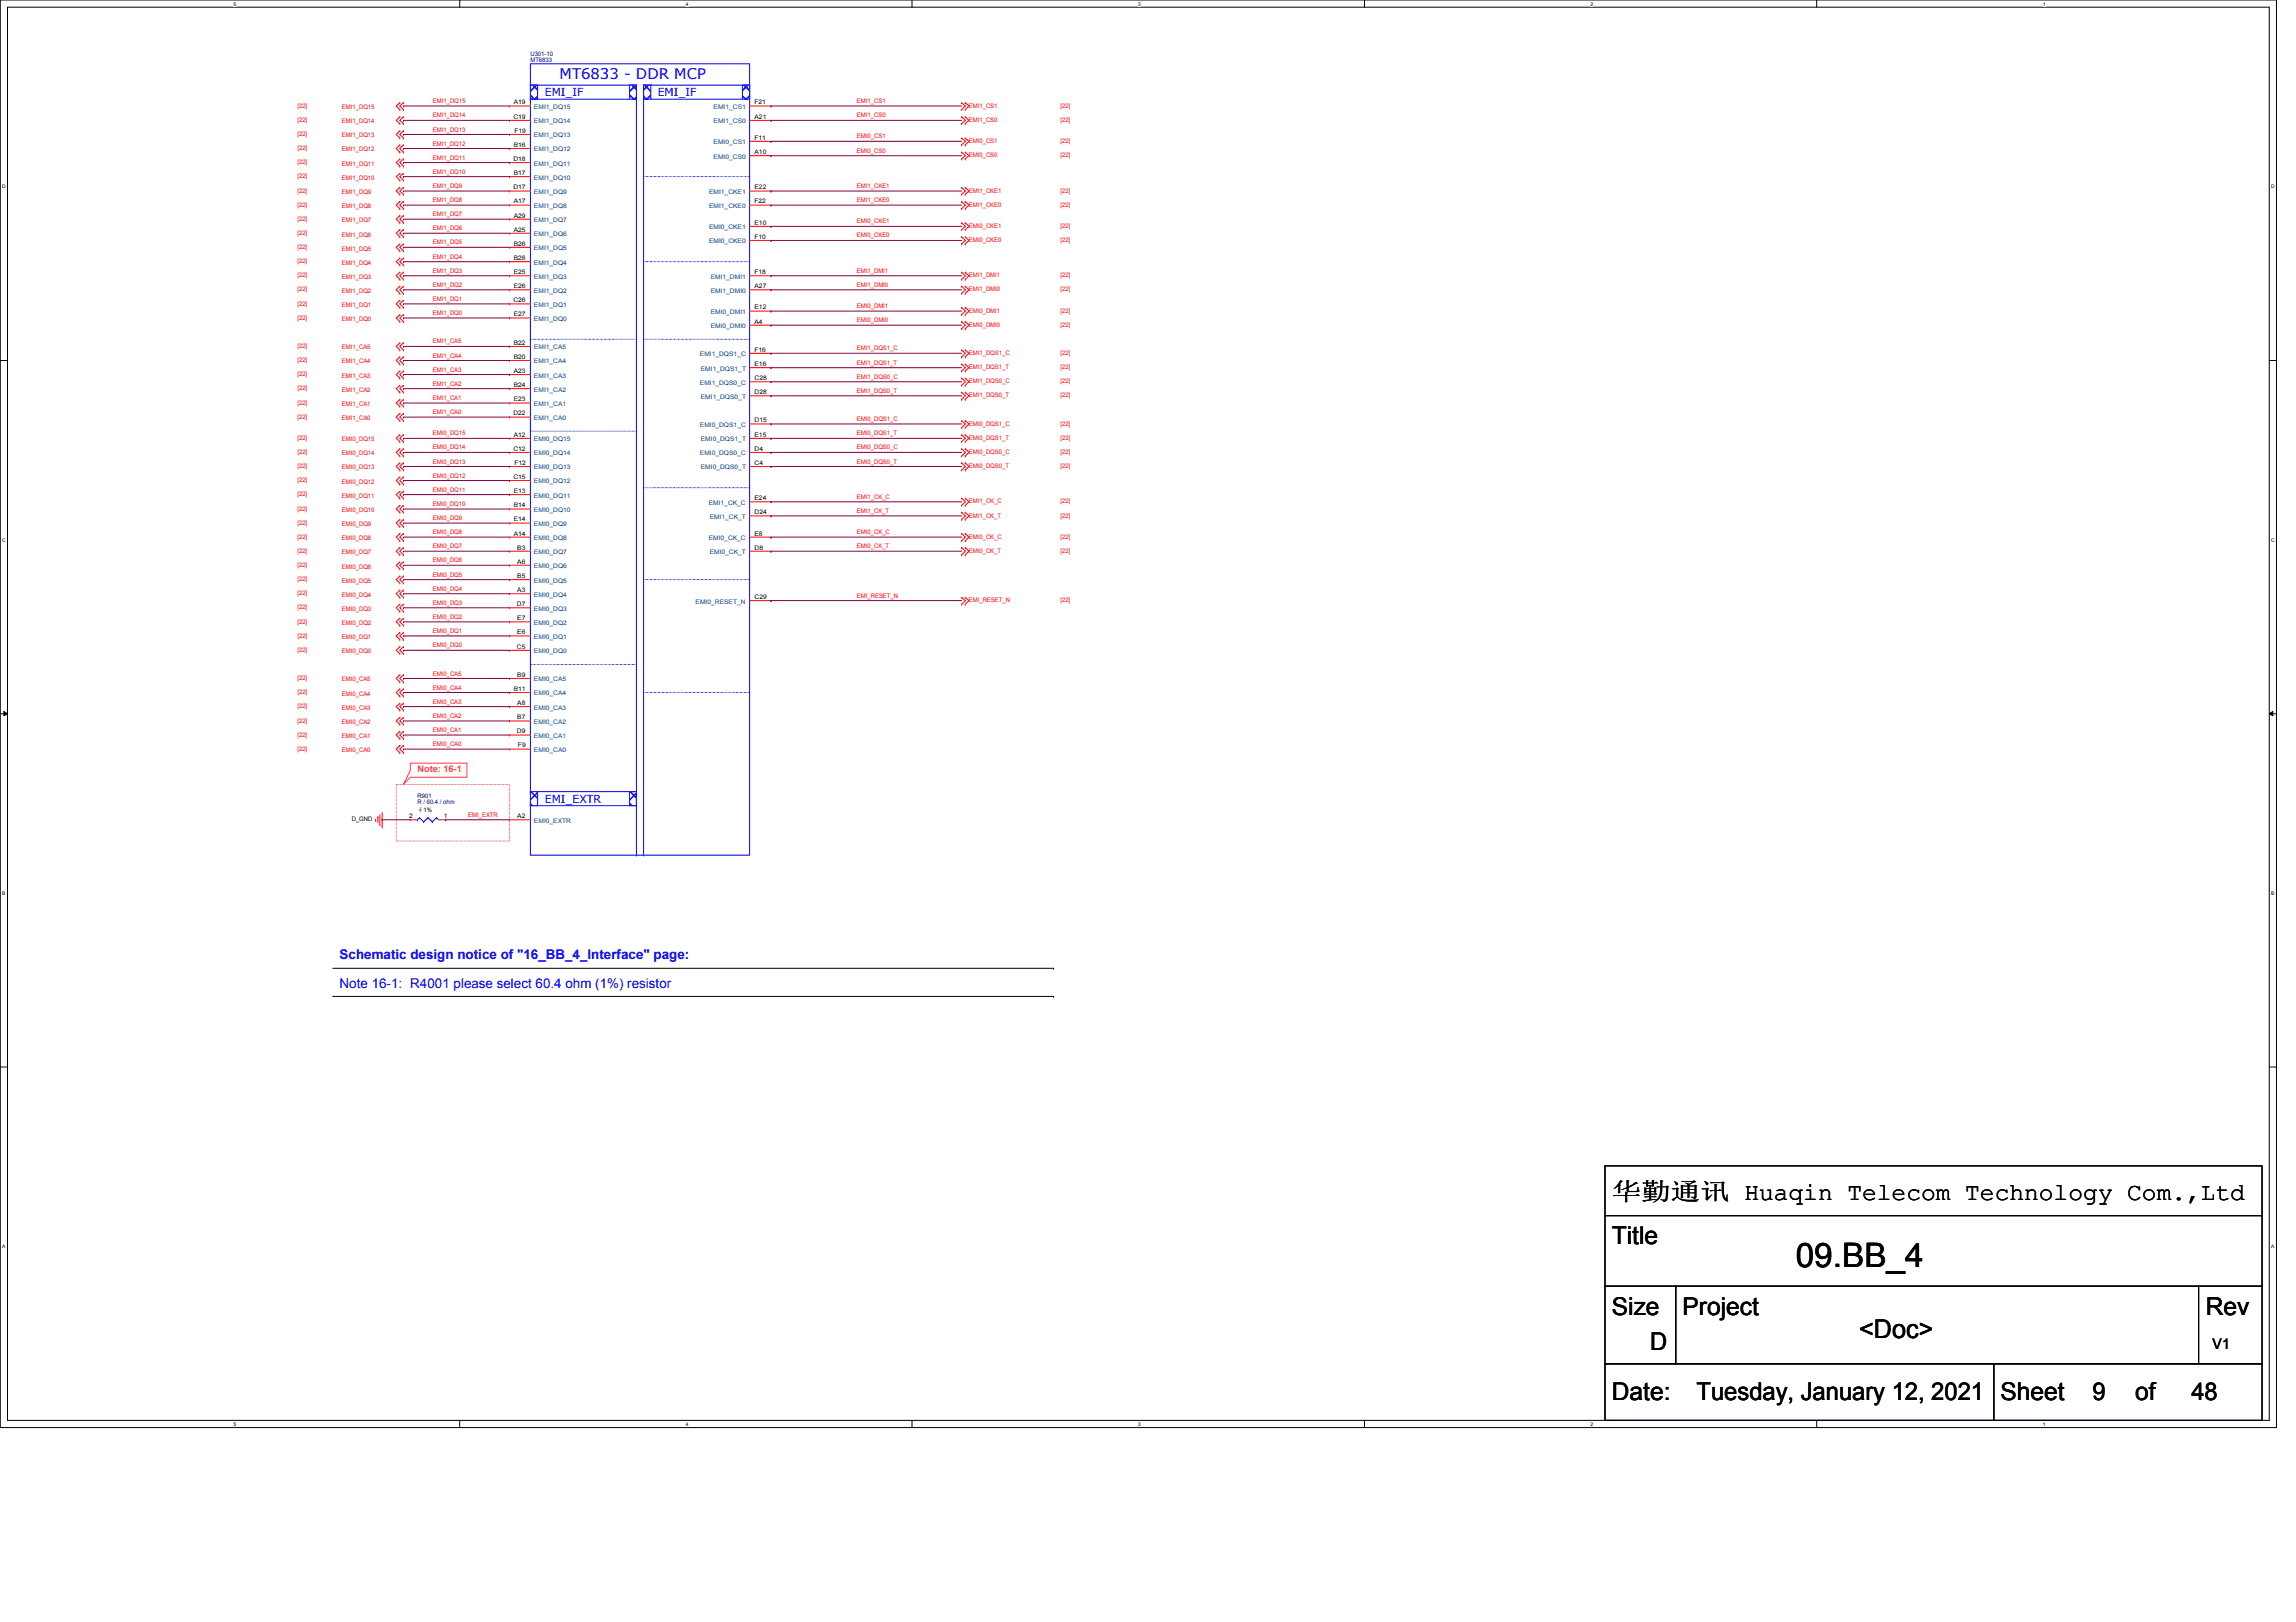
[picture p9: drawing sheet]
<svg xmlns="http://www.w3.org/2000/svg" width="297mm" height="210mm" viewBox="0 0 297 210" stroke-linecap="round" stroke-linejoin="round" font-family="sans-serif">
<defs><g id="words">
<text font-size="4.4" x="232.3" y="163.9">09.BB_4</text>
<text font-size="3.3" x="240.5" y="173.1">&lt;Doc&gt;</text>
<g font-size="3.2">
<text x="208.5" y="155.2">华华华华 Huaqin Telecom Technology Com.,Ltd</text>
<text x="208.5" y="161">Title</text>
<text x="208.5" y="170.2">Size</text>
<text x="217.7" y="170.2">Project</text>
<text x="285.4" y="170.2">Rev</text>
<text x="213.5" y="174.8">D</text>
<text x="208.5" y="181.1">Date:</text>
<text x="219.5" y="181.1">Tuesday, January 12, 2021</text>
<text x="258.8" y="181.1">Sheet</text>
<text x="270.7" y="181.1">9</text>
<text x="276.2" y="181.1">of</text>
<text x="283.5" y="181.1">48</text>
</g>
<text font-size="1.9" fill="#00f" x="72.4" y="10.2">MT6833 - DDR MCP</text>
<text font-size="1.9" x="286.3" y="174.5">V1</text>
<g font-size="1.7" fill="#00f">
<text x="43.9" y="124.2">Schematic design notice of &quot;16_BB_4_Interface&quot; page:</text>
<text x="43.9" y="127.8">Note 16-1: R4001 please select 60.4 ohm (1%) resistor</text>
</g>
<g font-size="1.4" fill="#00f">
<text x="70.5" y="12.4">EMI_IF</text>
<text x="85.1" y="12.4">EMI_IF</text>
<text x="70.5" y="103.9">EMI_EXTR</text>
</g>
<text font-size="1.2" fill="#ff0080" x="54" y="99.9">Note: 16-1</text>
<g font-size=".8" fill="#000080">
<text x="68.6" y="7.2">U301-10</text>
<text x="68.6" y="8.1">MT6833</text>
<text x="54" y="103.2">R901</text>
<text x="54" y="104.1">R / 60.4 / ohm</text>
</g>
<g font-size=".8" fill="#f00">
<text x="38.5" y="13.9">[22]</text>
<text x="38.5" y="15.8">[22]</text>
<text x="38.5" y="17.6">[22]</text>
<text x="44.2" y="14.1">EMI1_DQ15</text>
<text x="44.2" y="16">EMI1_DQ14</text>
<text x="44.2" y="17.8">EMI1_DQ13</text>
<text x="56" y="15.2">EMI1_DQ14</text>
<text x="56" y="17">EMI1_DQ13</text>
<text x="56" y="13.3">EMI1_DQ15</text>
<text x="110.9" y="13.3">EMI1_CS1</text>
<text x="110.9" y="15.2">EMI1_CS0</text>
<text x="110.9" y="17.9">EMI0_CS1</text>
<text x="125.3" y="15.8">EMI1_CS0</text>
<text x="125.3" y="13.9">EMI1_CS1</text>
<text x="137.2" y="15.8">[22]</text>
<text x="137.2" y="13.9">[22]</text>
<text x="38.5" y="21.3">[22]</text>
<text x="38.5" y="19.4">[22]</text>
<text x="38.5" y="23.1">[22]</text>
<text x="44.2" y="21.5">EMI1_DQ11</text>
<text x="44.2" y="19.6">EMI1_DQ12</text>
<text x="44.2" y="23.3">EMI1_DQ10</text>
<text x="56" y="22.5">EMI1_DQ10</text>
<text x="56" y="18.8">EMI1_DQ12</text>
<text x="56" y="20.7">EMI1_DQ11</text>
<text x="110.9" y="19.8">EMI0_CS0</text>
<text x="125.3" y="18.5">EMI0_CS1</text>
<text x="125.3" y="20.4">EMI0_CS0</text>
<text x="137.2" y="18.5">[22]</text>
<text x="137.2" y="20.4">[22]</text>
<text x="38.5" y="24.9">[22]</text>
<text x="38.5" y="26.8">[22]</text>
<text x="38.5" y="28.6">[22]</text>
<text x="44.2" y="25.1">EMI1_DQ9</text>
<text x="44.2" y="26.9">EMI1_DQ8</text>
<text x="44.2" y="28.7">EMI1_DQ7</text>
<text x="56" y="29.8">EMI1_DQ6</text>
<text x="56" y="28">EMI1_DQ7</text>
<text x="56" y="24.3">EMI1_DQ9</text>
<text x="56" y="26.2">EMI1_DQ8</text>
<text x="110.9" y="24.3">EMI1_CKE1</text>
<text x="110.9" y="26.2">EMI1_CKE0</text>
<text x="110.9" y="28.9">EMI0_CKE1</text>
<text x="125.3" y="29.5">EMI0_CKE1</text>
<text x="125.3" y="26.8">EMI1_CKE0</text>
<text x="125.3" y="24.9">EMI1_CKE1</text>
<text x="137.2" y="29.5">[22]</text>
<text x="137.2" y="26.8">[22]</text>
<text x="137.2" y="24.9">[22]</text>
<text x="38.5" y="34.1">[22]</text>
<text x="38.5" y="32.2">[22]</text>
<text x="38.5" y="30.4">[22]</text>
<text x="38.5" y="35.9">[22]</text>
<text x="44.2" y="34.2">EMI1_DQ4</text>
<text x="44.2" y="32.4">EMI1_DQ5</text>
<text x="44.2" y="30.6">EMI1_DQ6</text>
<text x="56" y="31.6">EMI1_DQ5</text>
<text x="56" y="33.5">EMI1_DQ4</text>
<text x="56" y="35.3">EMI1_DQ3</text>
<text x="110.9" y="30.7">EMI0_CKE0</text>
<text x="110.9" y="35.3">EMI1_DMI1</text>
<text x="125.3" y="31.3">EMI0_CKE0</text>
<text x="125.3" y="35.9">EMI1_DMI1</text>
<text x="137.2" y="31.3">[22]</text>
<text x="137.2" y="35.9">[22]</text>
<text x="38.5" y="41.4">[22]</text>
<text x="38.5" y="39.5">[22]</text>
<text x="38.5" y="37.7">[22]</text>
<text x="44.2" y="41.6">EMI1_DQ0</text>
<text x="44.2" y="39.8">EMI1_DQ1</text>
<text x="44.2" y="37.9">EMI1_DQ2</text>
<text x="44.2" y="36.1">EMI1_DQ3</text>
<text x="56" y="38.9">EMI1_DQ1</text>
<text x="56" y="40.8">EMI1_DQ0</text>
<text x="56" y="37.1">EMI1_DQ2</text>
<text x="110.9" y="41.7">EMI0_DMI0</text>
<text x="110.9" y="37.1">EMI1_DMI0</text>
<text x="110.9" y="39.9">EMI0_DMI1</text>
<text x="125.3" y="40.5">EMI0_DMI1</text>
<text x="125.3" y="37.7">EMI1_DMI0</text>
<text x="137.2" y="40.5">[22]</text>
<text x="137.2" y="37.7">[22]</text>
<text x="38.5" y="45">[22]</text>
<text x="38.5" y="46.9">[22]</text>
<text x="44.2" y="45.2">EMI1_CA5</text>
<text x="44.2" y="47">EMI1_CA4</text>
<text x="56" y="44.4">EMI1_CA5</text>
<text x="56" y="46.3">EMI1_CA4</text>
<text x="110.9" y="45.3">EMI1_DQS1_C</text>
<text x="110.9" y="47.2">EMI1_DQS1_T</text>
<text x="125.3" y="42.3">EMI0_DMI0</text>
<text x="125.3" y="47.8">EMI1_DQS1_T</text>
<text x="125.3" y="45.9">EMI1_DQS1_C</text>
<text x="137.2" y="45.9">[22]</text>
<text x="137.2" y="42.3">[22]</text>
<text x="137.2" y="47.8">[22]</text>
<text x="38.5" y="48.7">[22]</text>
<text x="38.5" y="50.5">[22]</text>
<text x="38.5" y="52.4">[22]</text>
<text x="44.2" y="48.9">EMI1_CA3</text>
<text x="44.2" y="50.7">EMI1_CA2</text>
<text x="44.2" y="52.5">EMI1_CA1</text>
<text x="56" y="48.1">EMI1_CA3</text>
<text x="56" y="49.9">EMI1_CA2</text>
<text x="56" y="51.8">EMI1_CA1</text>
<text x="56" y="53.6">EMI1_CA0</text>
<text x="110.9" y="50.8">EMI1_DQS0_T</text>
<text x="110.9" y="49">EMI1_DQS0_C</text>
<text x="125.3" y="51.4">EMI1_DQS0_T</text>
<text x="125.3" y="49.6">EMI1_DQS0_C</text>
<text x="137.2" y="49.6">[22]</text>
<text x="137.2" y="51.4">[22]</text>
<text x="38.5" y="54.2">[22]</text>
<text x="38.5" y="56.9">[22]</text>
<text x="38.5" y="58.8">[22]</text>
<text x="44.2" y="54.4">EMI1_CA0</text>
<text x="44.2" y="57.1">EMI0_DQ15</text>
<text x="44.2" y="58.9">EMI0_DQ14</text>
<text x="56" y="58.2">EMI0_DQ14</text>
<text x="56" y="56.3">EMI0_DQ15</text>
<text x="56" y="60">EMI0_DQ13</text>
<text x="110.9" y="58.2">EMI0_DQS0_C</text>
<text x="110.9" y="60">EMI0_DQS0_T</text>
<text x="110.9" y="56.3">EMI0_DQS1_T</text>
<text x="110.9" y="54.5">EMI0_DQS1_C</text>
<text x="125.3" y="56.9">EMI0_DQS1_T</text>
<text x="125.3" y="55.1">EMI0_DQS1_C</text>
<text x="125.3" y="58.8">EMI0_DQS0_C</text>
<text x="137.2" y="55.1">[22]</text>
<text x="137.2" y="58.8">[22]</text>
<text x="137.2" y="56.9">[22]</text>
<text x="38.5" y="62.4">[22]</text>
<text x="38.5" y="60.6">[22]</text>
<text x="38.5" y="64.2">[22]</text>
<text x="44.2" y="62.6">EMI0_DQ12</text>
<text x="44.2" y="60.7">EMI0_DQ13</text>
<text x="44.2" y="64.4">EMI0_DQ11</text>
<text x="56" y="65.5">EMI0_DQ10</text>
<text x="56" y="63.6">EMI0_DQ11</text>
<text x="56" y="61.8">EMI0_DQ12</text>
<text x="110.9" y="64.6">EMI1_CK_C</text>
<text x="125.3" y="60.6">EMI0_DQS0_T</text>
<text x="125.3" y="65.2">EMI1_CK_C</text>
<text x="137.2" y="65.2">[22]</text>
<text x="137.2" y="60.6">[22]</text>
<text x="38.5" y="69.7">[22]</text>
<text x="38.5" y="67.9">[22]</text>
<text x="38.5" y="66.1">[22]</text>
<text x="38.5" y="71.5">[22]</text>
<text x="44.2" y="69.9">EMI0_DQ8</text>
<text x="44.2" y="68.1">EMI0_DQ9</text>
<text x="44.2" y="66.3">EMI0_DQ10</text>
<text x="44.2" y="71.8">EMI0_DQ7</text>
<text x="56" y="71">EMI0_DQ7</text>
<text x="56" y="69.1">EMI0_DQ8</text>
<text x="56" y="67.3">EMI0_DQ9</text>
<text x="110.9" y="66.4">EMI1_CK_T</text>
<text x="110.9" y="69.1">EMI0_CK_C</text>
<text x="110.9" y="71">EMI0_CK_T</text>
<text x="125.3" y="69.7">EMI0_CK_C</text>
<text x="125.3" y="71.5">EMI0_CK_T</text>
<text x="125.3" y="67">EMI1_CK_T</text>
<text x="137.2" y="69.7">[22]</text>
<text x="137.2" y="71.5">[22]</text>
<text x="137.2" y="67">[22]</text>
<text x="38.5" y="75.2">[22]</text>
<text x="38.5" y="73.4">[22]</text>
<text x="38.5" y="77">[22]</text>
<text x="44.2" y="75.4">EMI0_DQ5</text>
<text x="44.2" y="73.6">EMI0_DQ6</text>
<text x="44.2" y="77.2">EMI0_DQ4</text>
<text x="56" y="76.5">EMI0_DQ4</text>
<text x="56" y="74.6">EMI0_DQ5</text>
<text x="56" y="72.8">EMI0_DQ6</text>
<text x="110.9" y="77.3">EMI_RESET_N</text>
<text x="125.3" y="77.9">EMI_RESET_N</text>
<text x="137.2" y="77.9">[22]</text>
<text x="38.5" y="80.7">[22]</text>
<text x="38.5" y="78.9">[22]</text>
<text x="38.5" y="82.5">[22]</text>
<text x="44.2" y="80.9">EMI0_DQ2</text>
<text x="44.2" y="79">EMI0_DQ3</text>
<text x="44.2" y="82.7">EMI0_DQ1</text>
<text x="56" y="83.8">EMI0_DQ0</text>
<text x="56" y="81.9">EMI0_DQ1</text>
<text x="56" y="80.1">EMI0_DQ2</text>
<text x="56" y="78.3">EMI0_DQ3</text>
<text x="38.5" y="84.4">[22]</text>
<text x="38.5" y="88">[22]</text>
<text x="38.5" y="89.8">[22]</text>
<text x="44.2" y="84.5">EMI0_DQ0</text>
<text x="44.2" y="88.2">EMI0_CA5</text>
<text x="56" y="87.4">EMI0_CA5</text>
<text x="56" y="89.2">EMI0_CA4</text>
<text x="38.5" y="93.5">[22]</text>
<text x="38.5" y="95.3">[22]</text>
<text x="38.5" y="91.7">[22]</text>
<text x="44.2" y="93.7">EMI0_CA2</text>
<text x="44.2" y="95.5">EMI0_CA1</text>
<text x="44.2" y="91.9">EMI0_CA3</text>
<text x="44.2" y="90">EMI0_CA4</text>
<text x="56" y="91.1">EMI0_CA3</text>
<text x="56" y="92.9">EMI0_CA2</text>
<text x="56" y="94.7">EMI0_CA1</text>
<text x="38.5" y="97.2">[22]</text>
<text x="44.2" y="97.3">EMI0_CA0</text>
<text x="56" y="96.6">EMI0_CA0</text>
<text x="60.6" y="105.7">EMI_EXTR</text>
</g>
<g font-size=".8">
<text x="66.4" y="15.4">C19</text>
<text x="66.5" y="13.5">A19</text>
<text x="66.5" y="17.2">F19</text>
<text x="97.6" y="15.4">A21</text>
<text x="97.6" y="13.5">F21</text>
<text x="66.4" y="20.8">D18</text>
<text x="66.5" y="22.6">B17</text>
<text x="66.5" y="19">B16</text>
<text x="97.6" y="19.9">A10</text>
<text x="97.6" y="18.1">F11</text>
<text x="66.4" y="24.5">D17</text>
<text x="66.5" y="30">A25</text>
<text x="66.5" y="28.2">A29</text>
<text x="66.5" y="26.3">A17</text>
<text x="97.6" y="29.1">E10</text>
<text x="97.6" y="26.3">F22</text>
<text x="97.6" y="24.5">E22</text>
<text x="66.5" y="35.5">E25</text>
<text x="66.5" y="33.7">B28</text>
<text x="66.5" y="31.8">B26</text>
<text x="97.6" y="30.9">F10</text>
<text x="97.6" y="35.5">F18</text>
<text x="66.4" y="39.1">C26</text>
<text x="66.5" y="40.9">E27</text>
<text x="66.5" y="37.3">E26</text>
<text x="97.6" y="41.9">A4</text>
<text x="97.6" y="40">E12</text>
<text x="97.6" y="37.3">A27</text>
<text x="66.5" y="46.4">B20</text>
<text x="66.5" y="44.6">B22</text>
<text x="97.6" y="45.5">F16</text>
<text x="97.6" y="47.4">E16</text>
<text x="66.4" y="53.8">D22</text>
<text x="66.5" y="51.9">E23</text>
<text x="66.5" y="50.1">B24</text>
<text x="66.5" y="48.3">A23</text>
<text x="97.6" y="49.2">C28</text>
<text x="97.6" y="51">D28</text>
<text x="66.4" y="58.3">C12</text>
<text x="66.5" y="56.5">A12</text>
<text x="97.6" y="54.7">D15</text>
<text x="97.6" y="56.5">E15</text>
<text x="97.6" y="58.3">D4</text>
<text x="66.4" y="62">C15</text>
<text x="66.5" y="63.8">E13</text>
<text x="66.5" y="65.7">B14</text>
<text x="66.5" y="60.2">F12</text>
<text x="97.6" y="64.7">E24</text>
<text x="97.6" y="60.2">C4</text>
<text x="66.5" y="67.5">E14</text>
<text x="66.5" y="69.3">A14</text>
<text x="66.9" y="71.1">B3</text>
<text x="97.6" y="71.1">D8</text>
<text x="97.6" y="69.3">E8</text>
<text x="97.6" y="66.5">D24</text>
<text x="66.9" y="72.9">A6</text>
<text x="66.9" y="74.8">B5</text>
<text x="66.9" y="76.6">A3</text>
<text x="97.6" y="77.5">C29</text>
<text x="66.9" y="78.4">D7</text>
<text x="66.9" y="83.9">C5</text>
<text x="66.9" y="80.3">E7</text>
<text x="66.9" y="82.1">E6</text>
<text x="66.5" y="89.4">B11</text>
<text x="66.9" y="87.6">B9</text>
<text x="66.9" y="94.9">D9</text>
<text x="66.9" y="93.1">B7</text>
<text x="66.9" y="91.2">A8</text>
<text x="67" y="96.7">F9</text>
<text x="45.5" y="106.3">D_GND</text>
<text x="52.9" y="105.9">2</text>
<text x="54" y="105">∮1%</text>
<text x="57.4" y="105.9">1</text>
<text x="66.9" y="105.9">A2</text>
</g>
<g font-size=".8" fill="#004080">
<text x="69.1" y="17.8">EMI1_DQ13</text>
<text x="69.1" y="16">EMI1_DQ14</text>
<text x="69.1" y="14.1">EMI1_DQ15</text>
<text x="92.3" y="16">EMI1_CS0</text>
<text x="92.3" y="14.1">EMI1_CS1</text>
<text x="69.1" y="23.2">EMI1_DQ10</text>
<text x="69.1" y="21.4">EMI1_DQ11</text>
<text x="69.1" y="19.6">EMI1_DQ12</text>
<text x="92.3" y="20.5">EMI0_CS0</text>
<text x="92.3" y="18.7">EMI0_CS1</text>
<text x="69.1" y="28.7">EMI1_DQ7</text>
<text x="69.1" y="26.9">EMI1_DQ8</text>
<text x="69.1" y="25.1">EMI1_DQ9</text>
<text x="91.7" y="29.7">EMI0_CKE1</text>
<text x="91.7" y="26.9">EMI1_CKE0</text>
<text x="91.7" y="25.1">EMI1_CKE1</text>
<text x="69.1" y="34.2">EMI1_DQ4</text>
<text x="69.1" y="32.4">EMI1_DQ5</text>
<text x="69.1" y="30.6">EMI1_DQ6</text>
<text x="91.7" y="31.5">EMI0_CKE0</text>
<text x="69.1" y="41.5">EMI1_DQ0</text>
<text x="69.1" y="39.7">EMI1_DQ1</text>
<text x="69.1" y="37.9">EMI1_DQ2</text>
<text x="69.1" y="36.1">EMI1_DQ3</text>
<text x="91.9" y="40.6">EMI0_DMI1</text>
<text x="91.9" y="37.9">EMI1_DMI0</text>
<text x="91.9" y="36.1">EMI1_DMI1</text>
<text x="69.1" y="47">EMI1_CA4</text>
<text x="69.1" y="45.2">EMI1_CA5</text>
<text x="90.5" y="46.1">EMI1_DQS1_C</text>
<text x="90.7" y="48">EMI1_DQS1_T</text>
<text x="91.9" y="42.5">EMI0_DMI0</text>
<text x="69.1" y="52.5">EMI1_CA1</text>
<text x="69.1" y="50.7">EMI1_CA2</text>
<text x="69.1" y="48.9">EMI1_CA3</text>
<text x="90.5" y="49.8">EMI1_DQS0_C</text>
<text x="90.7" y="51.6">EMI1_DQS0_T</text>
<text x="69.1" y="54.4">EMI1_CA0</text>
<text x="69.1" y="57.1">EMI0_DQ15</text>
<text x="69.1" y="58.9">EMI0_DQ14</text>
<text x="90.5" y="55.2">EMI0_DQS1_C</text>
<text x="90.5" y="58.9">EMI0_DQS0_C</text>
<text x="90.7" y="57.1">EMI0_DQS1_T</text>
<text x="69.1" y="60.7">EMI0_DQ13</text>
<text x="69.1" y="62.6">EMI0_DQ12</text>
<text x="69.1" y="64.4">EMI0_DQ11</text>
<text x="90.7" y="60.7">EMI0_DQS0_T</text>
<text x="91.7" y="65.3">EMI1_CK_C</text>
<text x="69.1" y="66.3">EMI0_DQ10</text>
<text x="69.1" y="68.1">EMI0_DQ9</text>
<text x="69.1" y="69.9">EMI0_DQ8</text>
<text x="69.1" y="71.7">EMI0_DQ7</text>
<text x="91.7" y="69.9">EMI0_CK_C</text>
<text x="91.8" y="71.7">EMI0_CK_T</text>
<text x="91.8" y="67.1">EMI1_CK_T</text>
<text x="69.1" y="73.5">EMI0_DQ6</text>
<text x="69.1" y="75.4">EMI0_DQ5</text>
<text x="69.1" y="77.2">EMI0_DQ4</text>
<text x="69.1" y="79">EMI0_DQ3</text>
<text x="69.1" y="80.9">EMI0_DQ2</text>
<text x="69.1" y="82.7">EMI0_DQ1</text>
<text x="90" y="78.1">EMI0_RESET_N</text>
<text x="69.1" y="88.2">EMI0_CA5</text>
<text x="69.1" y="84.5">EMI0_DQ0</text>
<text x="69.1" y="95.5">EMI0_CA1</text>
<text x="69.1" y="93.7">EMI0_CA2</text>
<text x="69.1" y="91.8">EMI0_CA3</text>
<text x="69.1" y="90">EMI0_CA4</text>
<text x="69.1" y="97.3">EMI0_CA0</text>
<text x="69.1" y="106.5">EMI0_EXTR</text>
</g>
<g font-size=".6">
<text x="30.2" y=".7">5</text>
<text x="88.7" y=".7">4</text>
<text x="147.2" y=".7">3</text>
<text x="205.8" y=".7">2</text>
<text x="264.3" y=".7">1</text>
<text x=".3" y="24.4">D</text>
<text x="293.8" y="24.4">D</text>
<text x=".3" y="70.1">C</text>
<text x="293.8" y="70.1">C</text>
<text x=".3" y="115.8">B</text>
<text x="293.8" y="115.8">B</text>
<text x=".3" y="161.5">A</text>
<text x="293.8" y="161.5">A</text>
<text x="30.2" y="184.5">5</text>
<text x="88.7" y="184.5">4</text>
<text x="147.2" y="184.5">3</text>
<text x="205.8" y="184.5">2</text>
<text x="264.3" y="184.5">1</text>
</g>
</g></defs>
<path d="M0 0h294.5v184.7h-294.5zM1 .9h292.6v182.9h-292.6z" fill="none" stroke="#000" stroke-width=".13"/>
<g fill="#fff">
<path d="M30.2 .1h.4v.7h-.4z"/>
<path d="M30.2 183.9h.4v.8h-.4z"/>
</g>
<path d="M59.5 0v.9M59.5 183.8v.9" fill="none" stroke="#000" stroke-width=".13"/>
<g fill="#fff">
<path d="M88.7 .1h.4v.7h-.4z"/>
<path d="M88.7 183.9h.4v.8h-.4z"/>
</g>
<path d="M118 0v.9M118 183.8v.9" fill="none" stroke="#000" stroke-width=".13"/>
<g fill="#fff">
<path d="M147.2 .1h.4v.7h-.4z"/>
<path d="M147.2 183.9h.4v.8h-.4z"/>
</g>
<path d="M176.5 0v.9M176.5 183.8v.9" fill="none" stroke="#000" stroke-width=".13"/>
<g fill="#fff">
<path d="M205.8 .1h.3v.7h-.3z"/>
<path d="M205.8 183.9h.3v.8h-.3z"/>
</g>
<path d="M235 0v.9M235 183.8v.9" fill="none" stroke="#000" stroke-width=".13"/>
<g fill="#fff">
<path d="M264.3 .1h.3v.7h-.3z"/>
<path d="M264.3 183.9h.3v.8h-.3z"/>
<path d="M.3 23.8h.5v.7h-.5z"/>
<path d="M293.8 23.8h.5v.7h-.5z"/>
<path d="M.3 69.5h.5v.7h-.5z"/>
<path d="M293.8 69.5h.5v.7h-.5z"/>
</g>
<path d="M0 46.7h1M293.6 46.7h.9" fill="none" stroke="#000" stroke-width=".13"/>
<g fill="#fff">
<path d="M.3 115.2h.4v.8h-.4z"/>
<path d="M293.8 115.2h.5v.8h-.5z"/>
</g>
<path d="M0 92.4h1M.5 92.1l.5 .3-.5 .2zM293.6 92.4l.4-.3v.5zM293.6 92.4h.9" fill="none" stroke="#000" stroke-width=".13"/>
<path d="M.5 92.1l.5 .3-.5 .2zM293.6 92.4l.4-.3v.5z" fill="#000"/>
<g fill="#fff">
<path d="M.3 161h.4v.7h-.4z"/>
<path d="M293.8 161h.4v.7h-.4z"/>
</g>
<g fill="none" stroke="#000" stroke-width=".13">
<path d="M0 138.1h1M43 125.3h93.3M43 128.9h93.3M136.3 125.3h.1M136.3 128.9h.1M293.6 138.1h.9M207.6 157.3h85v9.2h-85zM207.6 150.9h85v6.4h-85zM207.6 166.5h9.2v10h-9.2zM207.6 176.5h50.3v7.3h-50.3zM216.8 166.5h67.6v10h-67.6zM257.9 176.5h34.7v7.3h-34.7z"/>
<path d="M284.4 166.5h8.2v10h-8.2z"/>
</g>
<path d="M53.1 98.8h7.3v1.8h-7.3l-.9 .9 .9-1.8zM51.3 101.5h14.6v7.3h-14.6z" fill="none" stroke="#ff0080" stroke-width=".13"/>
<g fill="none" stroke="#f00" stroke-width=".13">
<path d="M51.7 13.3h.1M51.7 14.2h.1M51.7 15.1h.1M51.7 16h.1M51.7 16.9h.1M51.7 17.9h.1M51.7 18.8h.1M51.7 19.7h.1M51.7 13.3l-.4 .4 .4 .5M51.7 15.1l-.4 .5 .4 .4M51.7 16.9l-.4 .5 .4 .5M51.7 18.8l-.4 .4 .4 .5"/>
<path d="M52.2 13.3h.1M52.2 14.2h.1M52.2 15.1h.1M52.2 16h.1M52.2 16.9h.1M52.2 17.9h.1M52.2 18.8h.1M52.2 19.7h.1M52.2 13.3l-.5 .4 .5 .5M52.2 15.1l-.5 .5 .5 .4M52.2 16.9l-.5 .5 .5 .5M52.2 18.8l-.5 .4 .5 .5"/>
<path d="M124.4 18.8h.1M124.4 17.9h.1M124.4 16h.1M124.4 15.1h.1M124.4 14.2h.1M124.4 13.3h.1M124.4 19.7h.1M124.4 17.9l.5 .4-.5 .5M124.4 15.1l.5 .5-.5 .4M124.4 13.3l.5 .4-.5 .5M124.4 19.7l.5 .5-.5 .4M124.9 18.8h.1"/>
<path d="M124.9 17.9h.1M124.9 16h.1M124.9 15.1h.1M124.9 14.2h.1M124.9 13.3h.1M124.9 19.7h.1M124.9 17.9l.4 .4-.4 .5M124.9 15.1l.4 .5-.4 .4M124.9 13.3l.4 .4-.4 .5M124.9 19.7l.4 .5-.4 .4M51.7 33.4h.1M51.7 34.3h.1"/>
<path d="M51.7 31.6h.1M51.7 32.5h.1M51.7 38.9h.1M51.7 39.8h.1M51.7 29.7h.1M51.7 30.6h.1M51.7 20.6h.1M51.7 21.5h.1M51.7 37h.1M51.7 38h.1M51.7 35.2h.1M51.7 36.2h.1"/>
<path d="M51.7 24.3h.1M51.7 25.1h.1M51.7 26.1h.1M51.7 27h.1M51.7 27.9h.1M51.7 28.8h.1M51.7 22.4h.1M51.7 23.3h.1M51.7 33.4l-.4 .5 .4 .4M51.7 31.6l-.4 .4 .4 .5M51.7 38.9l-.4 .4 .4 .5M51.7 29.7l-.4 .5 .4 .4"/>
<path d="M51.7 20.6l-.4 .4 .4 .5M51.7 37l-.4 .5 .4 .5M51.7 35.2l-.4 .5 .4 .5M51.7 24.3l-.4 .4 .4 .4M51.7 26.1l-.4 .4 .4 .5M51.7 27.9l-.4 .5 .4 .4M51.7 22.4l-.4 .5 .4 .4M52.2 33.4h.1M52.2 34.3h.1M52.2 31.6h.1M52.2 32.5h.1M52.2 38.9h.1"/>
<path d="M52.2 39.8h.1M52.2 29.7h.1M52.2 30.6h.1M52.2 20.6h.1M52.2 21.5h.1M52.2 37h.1M52.2 38h.1M52.2 35.2h.1M52.2 36.2h.1M52.2 24.3h.1M52.2 25.1h.1M52.2 26.1h.1"/>
<path d="M52.2 27h.1M52.2 27.9h.1M52.2 28.8h.1M52.2 22.4h.1M52.2 23.3h.1M52.2 33.4l-.5 .5 .5 .4M52.2 31.6l-.5 .4 .5 .5M52.2 38.9l-.5 .4 .5 .5M52.2 29.7l-.5 .5 .5 .4M52.2 20.6l-.5 .4 .5 .5M52.2 37l-.5 .5 .5 .5M52.2 35.2l-.5 .5 .5 .5"/>
<path d="M52.2 24.3l-.5 .4 .5 .4M52.2 26.1l-.5 .4 .5 .5M52.2 27.9l-.5 .5 .5 .4M52.2 22.4l-.5 .5 .5 .4M124.4 29.7h.1M124.4 28.8h.1M124.4 20.6h.1M124.4 27h.1M124.4 26.1h.1M124.4 25.1h.1M124.4 24.3h.1M124.4 31.6h.1"/>
<path d="M124.4 30.6h.1M124.4 39.8h.1M124.4 36.2h.1M124.4 35.2h.1M124.4 38h.1M124.4 37h.1M124.4 28.8l.5 .5-.5 .4M124.4 26.1l.5 .4-.5 .5M124.4 24.3l.5 .4-.5 .4M124.4 30.6l.5 .5-.5 .5M124.4 39.8l.5 .5-.5 .4M124.4 35.2l.5 .5-.5 .5"/>
<path d="M124.4 37l.5 .5-.5 .5M124.9 29.7h.1M124.9 28.8h.1M124.9 20.6h.1M124.9 27h.1M124.9 26.1h.1M124.9 25.1h.1M124.9 24.3h.1M124.9 31.6h.1M124.9 30.6h.1M124.9 39.8h.1M124.9 36.2h.1"/>
<path d="M124.9 35.2h.1M124.9 38h.1M124.9 37h.1M124.9 28.8l.4 .5-.4 .4M124.9 26.1l.4 .4-.4 .5M124.9 24.3l.4 .4-.4 .4M124.9 30.6l.4 .5-.4 .5M124.9 39.8l.4 .5-.4 .4M124.9 35.2l.4 .5-.4 .5M124.9 37l.4 .5-.4 .5M51.7 40.7h.1M51.7 41.6h.1"/>
<path d="M51.7 53.5h.1M51.7 54.4h.1M51.7 48h.1M51.7 48.9h.1M51.7 49.9h.1M51.7 50.8h.1M51.7 51.7h.1M51.7 52.6h.1M51.7 44.4h.1M51.7 45.3h.1M51.7 46.2h.1M51.7 47.1h.1"/>
<path d="M51.7 56.3h.1M51.7 57.1h.1M51.7 58.1h.1M51.7 59h.1M51.7 59.9h.1M51.7 40.7l-.4 .4 .4 .5M51.7 53.5l-.4 .5 .4 .4M51.7 48l-.4 .5 .4 .4M51.7 49.9l-.4 .4 .4 .5M51.7 51.7l-.4 .5 .4 .4M51.7 44.4l-.4 .4 .4 .5M51.7 46.2l-.4 .5 .4 .4"/>
<path d="M51.7 56.3l-.4 .4 .4 .4M51.7 58.1l-.4 .4 .4 .5M51.7 59.9l-.4 .5 .4 .4M52.2 40.7h.1M52.2 41.6h.1M52.2 53.5h.1M52.2 54.4h.1M52.2 48h.1M52.2 48.9h.1M52.2 49.9h.1M52.2 50.8h.1M52.2 51.7h.1"/>
<path d="M52.2 52.6h.1M52.2 44.4h.1M52.2 45.3h.1M52.2 46.2h.1M52.2 47.1h.1M52.2 56.3h.1M52.2 57.1h.1M52.2 58.1h.1M52.2 59h.1M52.2 59.9h.1M52.2 40.7l-.5 .4 .5 .5M52.2 53.5l-.5 .5 .5 .4"/>
<path d="M52.2 48l-.5 .5 .5 .4M52.2 49.9l-.5 .4 .5 .5M52.2 51.7l-.5 .5 .5 .4M52.2 44.4l-.5 .4 .5 .5M52.2 46.2l-.5 .5 .5 .4M52.2 56.3l-.5 .4 .5 .4M52.2 58.1l-.5 .4 .5 .5M52.2 59.9l-.5 .5 .5 .4M124.4 42.5h.1M124.4 41.6h.1M124.4 40.7h.1M124.4 51.7h.1"/>
<path d="M124.4 50.8h.1M124.4 48h.1M124.4 47.1h.1M124.4 59.9h.1M124.4 57.1h.1M124.4 56.3h.1M124.4 46.2h.1M124.4 45.3h.1M124.4 49.9h.1M124.4 48.9h.1M124.4 55.3h.1M124.4 54.4h.1"/>
<path d="M124.4 59h.1M124.4 58.1h.1M124.4 41.6l.5 .5-.5 .4M124.4 50.8l.5 .4-.5 .5M124.4 47.1l.5 .5-.5 .4M124.4 59.9l.5 .5-.5 .4M124.4 56.3l.5 .4-.5 .4M124.4 45.3l.5 .4-.5 .5M124.4 48.9l.5 .5-.5 .5M124.4 54.4l.5 .5-.5 .4M124.4 58.1l.5 .4-.5 .5M124.9 42.5h.1"/>
<path d="M124.9 41.6h.1M124.9 40.7h.1M124.9 51.7h.1M124.9 50.8h.1M124.9 48h.1M124.9 47.1h.1M124.9 59.9h.1M124.9 57.1h.1M124.9 56.3h.1M124.9 46.2h.1M124.9 45.3h.1M124.9 49.9h.1"/>
<path d="M124.9 48.9h.1M124.9 55.3h.1M124.9 54.4h.1M124.9 59h.1M124.9 58.1h.1M124.9 41.6l.4 .5-.4 .4M124.9 50.8l.4 .4-.4 .5M124.9 47.1l.4 .5-.4 .4M124.9 59.9l.4 .5-.4 .4M124.9 56.3l.4 .4-.4 .4M124.9 45.3l.4 .4-.4 .5M124.9 48.9l.4 .5-.4 .5"/>
<path d="M124.9 54.4l.4 .5-.4 .4M124.9 58.1l.4 .4-.4 .5M51.7 61.7h.1M51.7 62.7h.1M51.7 60.8h.1M51.7 69h.1M51.7 70h.1M51.7 67.2h.1M51.7 68.2h.1M51.7 65.4h.1M51.7 66.3h.1M51.7 63.6h.1"/>
<path d="M51.7 64.5h.1M51.7 74.5h.1M51.7 75.4h.1M51.7 72.7h.1M51.7 73.6h.1M51.7 70.9h.1M51.7 71.8h.1M51.7 78.2h.1M51.7 79.1h.1M51.7 76.4h.1M51.7 77.3h.1M51.7 61.7l-.4 .5 .4 .5"/>
<path d="M51.7 69l-.4 .5 .4 .5M51.7 67.2l-.4 .5 .4 .5M51.7 65.4l-.4 .5 .4 .4M51.7 63.6l-.4 .4 .4 .5M51.7 74.5l-.4 .5 .4 .4M51.7 72.7l-.4 .5 .4 .4M51.7 70.9l-.4 .4 .4 .5M51.7 78.2l-.4 .5 .4 .4M51.7 76.4l-.4 .4 .4 .5M52.2 61.7h.1M52.2 62.7h.1M52.2 60.8h.1"/>
<path d="M52.2 69h.1M52.2 70h.1M52.2 67.2h.1M52.2 68.2h.1M52.2 65.4h.1M52.2 66.3h.1M52.2 63.6h.1M52.2 64.5h.1M52.2 74.5h.1M52.2 75.4h.1M52.2 72.7h.1M52.2 73.6h.1"/>
<path d="M52.2 70.9h.1M52.2 71.8h.1M52.2 78.2h.1M52.2 79.1h.1M52.2 76.4h.1M52.2 77.3h.1M52.2 61.7l-.5 .5 .5 .5M52.2 69l-.5 .5 .5 .5M52.2 67.2l-.5 .5 .5 .5M52.2 65.4l-.5 .5 .5 .4M52.2 63.6l-.5 .4 .5 .5M52.2 74.5l-.5 .5 .5 .4"/>
<path d="M52.2 72.7l-.5 .5 .5 .4M52.2 70.9l-.5 .4 .5 .5M52.2 78.2l-.5 .5 .5 .4M52.2 76.4l-.5 .4 .5 .5M124.4 60.8h.1M124.4 70h.1M124.4 69h.1M124.4 71.8h.1M124.4 70.9h.1M124.4 67.2h.1M124.4 66.3h.1M124.4 65.4h.1"/>
<path d="M124.4 64.5h.1M124.4 78.2h.1M124.4 77.3h.1M124.4 69l.5 .5-.5 .5M124.4 70.9l.5 .4-.5 .5M124.4 66.3l.5 .5-.5 .4M124.4 64.5l.5 .4-.5 .5M124.4 77.3l.5 .4-.5 .5M124.9 60.8h.1M124.9 70h.1M124.9 69h.1M124.9 71.8h.1"/>
<path d="M124.9 70.9h.1M124.9 67.2h.1M124.9 66.3h.1M124.9 65.4h.1M124.9 64.5h.1M124.9 78.2h.1M124.9 77.3h.1M124.9 69l.4 .5-.4 .5M124.9 70.9l.4 .4-.4 .5M124.9 66.3l.4 .5-.4 .4M124.9 64.5l.4 .4-.4 .5M124.9 77.3l.4 .4-.4 .5"/>
<path d="M51.7 80h.1M51.7 80.9h.1M51.7 92.8h.1M51.7 93.7h.1M51.7 83.7h.1M51.7 84.6h.1M51.7 81.9h.1M51.7 82.8h.1M51.7 87.3h.1M51.7 88.3h.1M51.7 96.5h.1M51.7 97.4h.1"/>
<path d="M51.7 94.7h.1M51.7 95.6h.1M51.7 91h.1M51.7 91.9h.1M51.7 89.2h.1M51.7 90.1h.1M51.7 80l-.4 .5 .4 .4M51.7 92.8l-.4 .5 .4 .4M51.7 83.7l-.4 .5 .4 .4M51.7 81.9l-.4 .4 .4 .5M51.7 87.3l-.4 .5 .4 .5M51.7 96.5l-.4 .4 .4 .5"/>
<path d="M51.7 94.7l-.4 .4 .4 .5M51.7 91l-.4 .4 .4 .5M51.7 89.2l-.4 .4 .4 .5M52.2 80h.1M52.2 80.9h.1M52.2 92.8h.1M52.2 93.7h.1M52.2 83.7h.1M52.2 84.6h.1M52.2 81.9h.1M52.2 82.8h.1M52.2 87.3h.1"/>
<path d="M52.2 88.3h.1M52.2 96.5h.1M52.2 97.4h.1M52.2 94.7h.1M52.2 95.6h.1M52.2 91h.1M52.2 91.9h.1M52.2 89.2h.1M52.2 90.1h.1M52.2 80l-.5 .5 .5 .4M52.2 92.8l-.5 .5 .5 .4M52.2 83.7l-.5 .5 .5 .4"/>
<path d="M52.2 81.9l-.5 .4 .5 .5M52.2 87.3l-.5 .5 .5 .5M52.2 96.5l-.5 .4 .5 .5M52.2 94.7l-.5 .4 .5 .5M52.2 91l-.5 .4 .5 .5M52.2 89.2l-.5 .4 .5 .5M48.6 106.2h.1M48.6 106v.2M48.9 105.7h.1M48.9 105.7v.8M49.1 106.7h.1M49.1 105.5v1.2"/>
<path d="M49.4 107h.1M49.4 105.2v1.8M53.1 106.1h.1M53.1 106.1h.9M56.8 106.1h.9M57.7 106.1h.1"/>
</g>
<g fill="none" stroke="#00f" stroke-width=".13">
<path d="M68.6 11h.1M68.6 11h13.7M83.3 12.8h.1M83.3 11h.1M83.3 11h13.7M83.3 12.8h13.7M54 106.1h.1M54.3 105.8h.1M54.3 105.8l.5 .5M54.3 105.8l-.3 .3M54.8 106.3h.1M55.4 105.8h.1"/>
<path d="M55.4 105.8l.5 .5M55.4 105.8l-.6 .5M55.9 106.3h.1M56.5 105.8h.1M56.5 105.8l.3 .3M56.5 105.8l-.6 .5"/>
</g>
<path d="M68.6 11h1v1.8h-1z" fill-rule="evenodd" fill="#fff"/>
<path d="M68.6 11h1v1.8h-1z" fill-rule="evenodd" fill="#00f"/>
<path d="M68.6 11h1v1.8h-1z" fill="none" stroke="#00f" stroke-width=".13"/>
<path d="M83.3 11h.9v1.8h-.9z" fill-rule="evenodd" fill="#fff"/>
<path d="M83.3 11h.9v1.8h-.9z" fill-rule="evenodd" fill="#00f"/>
<path d="M68.6 12.8h.1M68.6 12.8h13.7M83.3 11h.9v1.8h-.9z" fill="none" stroke="#00f" stroke-width=".13"/>
<path d="M81.4 11h.9v1.8h-.9z" fill-rule="evenodd" fill="#fff"/>
<path d="M81.4 11h.9v1.8h-.9z" fill-rule="evenodd" fill="#00f"/>
<path d="M81.4 11h.9v1.8h-.9z" fill="none" stroke="#00f" stroke-width=".13"/>
<path d="M96.1 11h.9v1.8h-.9z" fill-rule="evenodd" fill="#fff"/>
<path d="M96.1 11h.9v1.8h-.9z" fill-rule="evenodd" fill="#00f"/>
<path d="M96.1 11h.9v1.8h-.9zM83.3 22.9h.1M83.3 33.9h.1M83.3 22.9h13.7M83.3 33.9h13.7M68.6 43.9h.1M68.6 43.9h13.7M83.3 43.9h.1M83.3 43.9h13.7M83.3 63.1h.1M83.3 63.1h13.7" fill="none" stroke="#00f" stroke-width=".13"/>
<path d="M81.4 102.4h.9v1.9h-.9z" fill-rule="evenodd" fill="#fff"/>
<path d="M81.4 102.4h.9v1.9h-.9z" fill-rule="evenodd" fill="#00f"/>
<path d="M68.6 104.3h.1M68.6 102.4h.1M68.6 104.3h13.7M68.6 102.4h13.7M81.4 102.4h.9v1.9h-.9z" fill="none" stroke="#00f" stroke-width=".13"/>
<path d="M68.6 102.4h1v1.9h-1z" fill-rule="evenodd" fill="#fff"/>
<path d="M68.6 102.4h1v1.9h-1z" fill-rule="evenodd" fill="#00f"/>
<g fill="none" stroke="#00f" stroke-width=".13">
<path d="M68.6 8.3h28.4v102.4h-28.4zM82.3 11v99.7M83.3 11v99.7M68.6 55.8h.1M68.6 55.8h13.7M83.3 75h.1M83.3 75h13.7M68.6 86h.1M68.6 86h13.7M83.3 89.6h.1M83.3 89.6h13.7M68.6 102.4h1v1.9h-1z"/>
<path d="M82.3 110.7h.1M83.3 110.7h.1"/>
</g>
<g fill="none" stroke="#f00" stroke-width=".13">
<path d="M65.9 19.2h.1M65.9 17.4h.1M65.9 15.6h.1M65.9 13.7h.1M65.9 19.2h2.7M65.9 17.4h2.7M65.9 15.6h2.7M65.9 13.7h2.7M97 15.6h2.7M97 13.7h2.7M97 18.3h2.7M99.7 18.3h.1"/>
<path d="M99.7 15.6h.1M99.7 13.7h.1M65.9 39.3h.1M65.9 37.5h.1M65.9 35.7h.1M65.9 33.9h.1M65.9 32h.1M65.9 30.2h.1M65.9 28.4h.1M65.9 26.5h.1M65.9 24.7h.1M65.9 22.9h.1"/>
<path d="M65.9 21h.1M65.9 39.3h2.7M65.9 37.5h2.7M65.9 35.7h2.7M65.9 33.9h2.7M65.9 32h2.7M65.9 30.2h2.7M65.9 28.4h2.7M65.9 26.5h2.7M65.9 24.7h2.7M65.9 22.9h2.7M65.9 21h2.7"/>
<path d="M97 37.5h2.7M97 35.7h2.7M97 26.5h2.7M97 24.7h2.7M97 20.2h2.7M97 31.1h2.7M97 29.3h2.7M99.7 20.2h.1M99.7 31.1h.1M99.7 29.3h.1M99.7 26.5h.1M99.7 24.7h.1"/>
<path d="M99.7 37.5h.1M99.7 35.7h.1M65.9 41.1h.1M65.9 54h.1M65.9 52.2h.1M65.9 50.3h.1M65.9 48.5h.1M65.9 46.7h.1M65.9 44.8h.1M65.9 56.7h.1M65.9 58.5h.1M65.9 41.1h2.7"/>
<path d="M65.9 54h2.7M65.9 52.2h2.7M65.9 50.3h2.7M65.9 48.5h2.7M65.9 46.7h2.7M65.9 44.8h2.7M65.9 56.7h2.7M65.9 58.5h2.7M97 42.1h2.7M97 40.3h2.7M97 49.4h2.7M97 51.2h2.7"/>
<path d="M97 45.7h2.7M97 47.6h2.7M97 56.7h2.7M97 58.5h2.7M97 54.9h2.7M99.7 42.1h.1M99.7 40.3h.1M99.7 49.4h.1M99.7 51.2h.1M99.7 45.7h.1M99.7 47.6h.1M99.7 54.9h.1"/>
<path d="M99.7 56.7h.1M99.7 58.5h.1M65.9 60.4h.1M65.9 62.2h.1M65.9 64h.1M65.9 65.9h.1M65.9 67.7h.1M65.9 69.5h.1M65.9 71.3h.1M65.9 73.2h.1M65.9 75h.1M65.9 76.8h.1"/>
<path d="M65.9 78.7h.1M65.9 71.3h2.7M65.9 69.5h2.7M65.9 60.4h2.7M65.9 62.2h2.7M65.9 64h2.7M65.9 65.9h2.7M65.9 67.7h2.7M65.9 73.2h2.7M65.9 75h2.7M65.9 76.8h2.7M65.9 78.7h2.7"/>
<path d="M97 77.7h2.7M97 71.3h2.7M97 69.5h2.7M97 66.8h2.7M97 64.9h2.7M97 60.4h2.7M99.7 77.7h.1M99.7 71.3h.1M99.7 69.5h.1M99.7 66.8h.1M99.7 64.9h.1M99.7 60.4h.1"/>
<path d="M65.9 96.9h.1M65.9 95.1h.1M65.9 93.3h.1M65.9 91.4h.1M65.9 89.6h.1M65.9 87.8h.1M65.9 80.5h.1M65.9 82.3h.1M65.9 84.2h.1M65.9 96.9h2.7M65.9 95.1h2.7M65.9 93.3h2.7"/>
<path d="M65.9 91.4h2.7M65.9 89.6h2.7M65.9 87.8h2.7M65.9 80.5h2.7M65.9 82.3h2.7M65.9 84.2h2.7M65.9 106.1h.1M65.9 106.1h2.7"/>
</g>
<g fill="none" stroke="#800040" stroke-width=".13">
<path d="M52.2 15.6h.1M52.2 17.4h.1M52.2 19.2h.1M52.2 13.7h.1M52.2 15.6h13.7M52.2 17.4h13.7M52.2 19.2h13.7M52.2 13.7h13.7M99.7 13.7h.1M99.7 15.6h.1M99.7 18.3h.1M99.7 15.6h24.7"/>
<path d="M99.7 13.7h24.7M99.7 18.3h24.7M52.2 39.3h.1M52.2 30.2h.1M52.2 32h.1M52.2 33.9h.1M52.2 35.7h.1M52.2 37.5h.1M52.2 28.4h.1M52.2 22.9h.1M52.2 24.7h.1M52.2 21h.1"/>
<path d="M52.2 26.5h.1M52.2 39.3h13.7M52.2 30.2h13.7M52.2 32h13.7M52.2 33.9h13.7M52.2 35.7h13.7M52.2 37.5h13.7M52.2 28.4h13.7M52.2 22.9h13.7M52.2 24.7h13.7M52.2 21h13.7M52.2 26.5h13.7"/>
<path d="M99.7 20.2h.1M99.7 24.7h.1M99.7 26.5h.1M99.7 31.1h.1M99.7 29.3h.1M99.7 37.5h.1M99.7 35.7h.1M99.7 35.7h24.7M99.7 37.5h24.7M99.7 24.7h24.7M99.7 26.5h24.7M99.7 20.2h24.7"/>
<path d="M99.7 31.1h24.7M99.7 29.3h24.7M52.2 41.1h.1M52.2 48.5h.1M52.2 50.3h.1M52.2 52.2h.1M52.2 54h.1M52.2 44.8h.1M52.2 46.7h.1M52.2 58.5h.1M52.2 56.7h.1M52.2 41.1h13.7"/>
<path d="M52.2 48.5h13.7M52.2 50.3h13.7M52.2 52.2h13.7M52.2 54h13.7M52.2 44.8h13.7M52.2 46.7h13.7M52.2 58.5h13.7M52.2 56.7h13.7M99.7 51.2h.1M99.7 45.7h.1M99.7 47.6h.1M99.7 58.5h.1"/>
<path d="M99.7 56.7h.1M99.7 54.9h.1M99.7 49.4h.1M99.7 42.1h.1M99.7 40.3h.1M99.7 51.2h24.7M99.7 45.7h24.7M99.7 47.6h24.7M99.7 58.5h24.7M99.7 56.7h24.7M99.7 54.9h24.7M99.7 49.4h24.7"/>
<path d="M99.7 42.1h24.7M99.7 40.3h24.7M52.2 65.9h.1M52.2 64h.1M52.2 62.2h.1M52.2 60.4h.1M52.2 76.8h.1M52.2 75h.1M52.2 73.2h.1M52.2 71.3h.1M52.2 69.5h.1M52.2 67.7h.1"/>
<path d="M52.2 78.7h.1M52.2 60.4h13.7M52.2 69.5h13.7M52.2 71.3h13.7M52.2 65.9h13.7M52.2 64h13.7M52.2 62.2h13.7M52.2 76.8h13.7M52.2 75h13.7M52.2 73.2h13.7M52.2 67.7h13.7M52.2 78.7h13.7"/>
<path d="M99.7 66.8h.1M99.7 60.4h.1M99.7 69.5h.1M99.7 71.3h.1M99.7 64.9h.1M99.7 77.7h.1M99.7 66.8h24.7M99.7 60.4h24.7M99.7 69.5h24.7M99.7 71.3h24.7M99.7 64.9h24.7M99.7 77.7h24.7"/>
<path d="M52.2 87.8h.1M52.2 84.2h.1M52.2 82.3h.1M52.2 80.5h.1M52.2 89.6h.1M52.2 91.4h.1M52.2 93.3h.1M52.2 95.1h.1M52.2 96.9h.1M52.2 87.8h13.7M52.2 84.2h13.7M52.2 82.3h13.7"/>
<path d="M52.2 80.5h13.7M52.2 89.6h13.7M52.2 91.4h13.7M52.2 93.3h13.7M52.2 95.1h13.7M52.2 96.9h13.7M49.4 106.1h.1M49.4 106.1h3.7M57.7 106.1h.1M57.7 106.1h8.2"/>
</g>
<use href="#words"/>
</svg>
